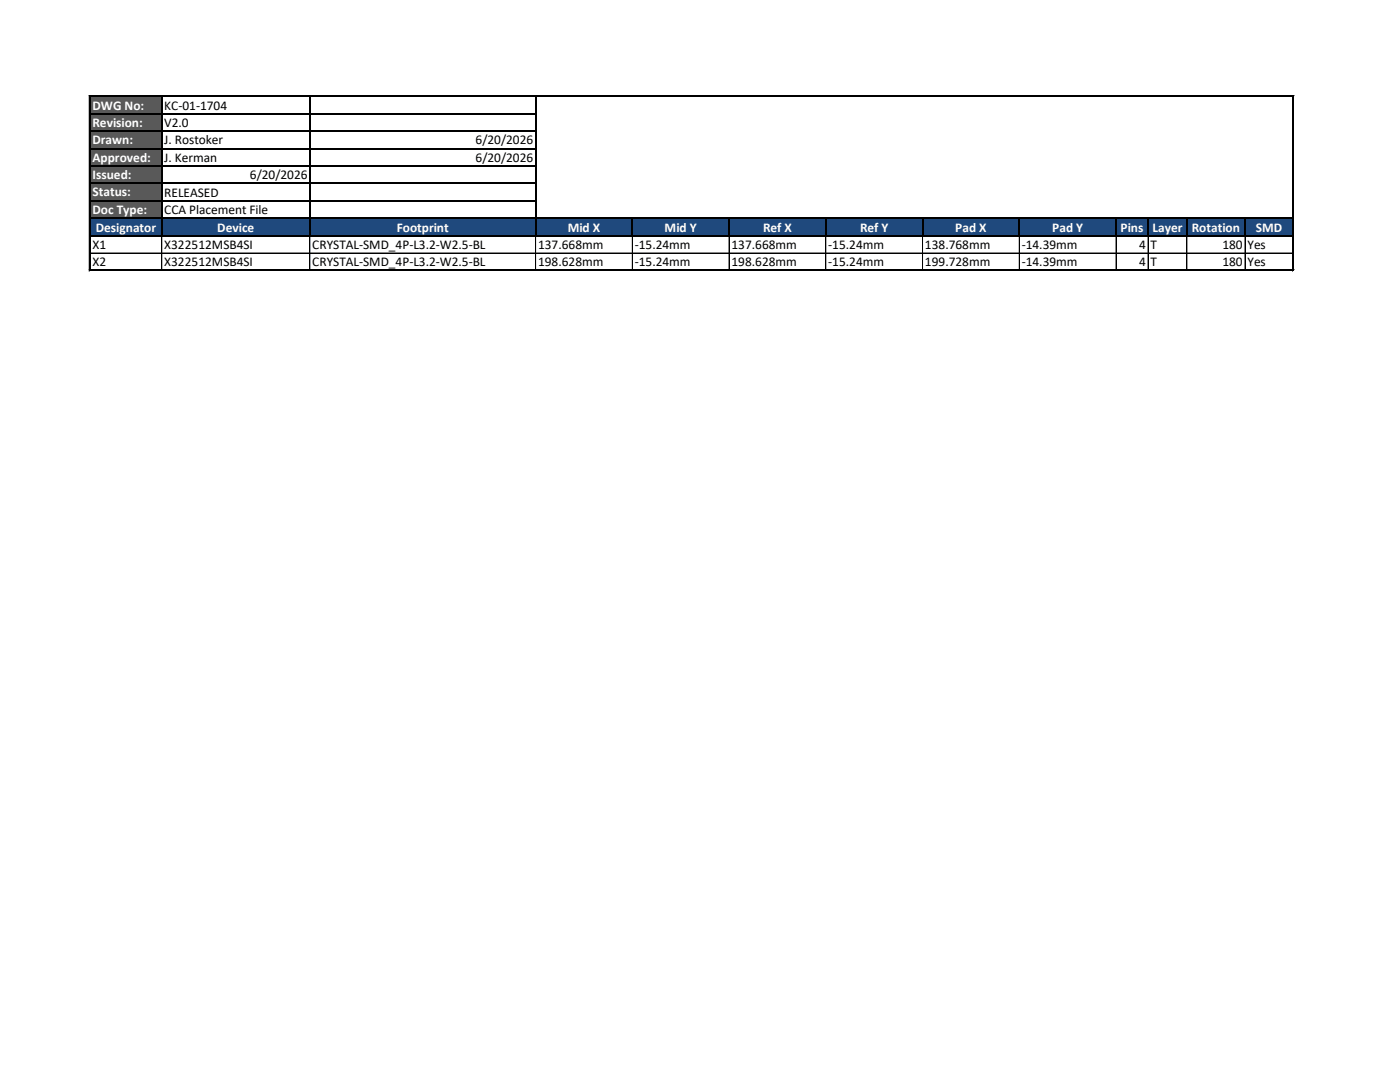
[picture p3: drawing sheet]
<svg xmlns="http://www.w3.org/2000/svg" width="279mm" height="216mm" viewBox="0 0 279 216" stroke-linecap="round" stroke-linejoin="round" font-family="sans-serif">
<defs><g id="words">
<g font-size="2.7" fill="#fff">
<text x="18.5" y="21.9">DWG No:</text>
<text x="18.5" y="25.4">Revision:</text>
<text x="18.5" y="28.8">Drawn:</text>
<text x="18.5" y="32.3">Approved:</text>
<text x="18.5" y="35.8">Issued:</text>
<text x="18.5" y="39.2">Status:</text>
<text x="18.5" y="42.7">Doc Type:</text>
<text x="19.1" y="46.2">Designator</text>
<text x="43.4" y="46.2">Device</text>
<text x="79.2" y="46.2">Footprint</text>
<text x="113.3" y="46.2">Mid X</text>
<text x="132.6" y="46.2">Mid Y</text>
<text x="152.3" y="46.2">Ref X</text>
<text x="171.6" y="46.2">Ref Y</text>
<text x="190.7" y="46.2">Pad X</text>
<text x="210" y="46.2">Pad Y</text>
<text x="223.6" y="46.2">Pins</text>
<text x="230" y="46.2">Layer</text>
<text x="237.9" y="46.2">Rotation</text>
<text x="250.6" y="46.2">SMD</text>
</g>
<g font-size="2.7">
<text x="32.8" y="21.9">KC-01-1704</text>
<text x="32.8" y="25.4">V2.0</text>
<text x="32.8" y="28.8">J. Rostoker</text>
<text x="94.9" y="28.8">6/20/2026</text>
<text x="32.8" y="32.3">J. Kerman</text>
<text x="49.9" y="35.7">6/20/2026</text>
<text x="94.9" y="32.3">6/20/2026</text>
<text x="32.8" y="39.3">RELEASED</text>
<text x="32.8" y="42.7">CCA Placement File</text>
<text x="18.5" y="49.6">X1</text>
<text x="18.5" y="53.1">X2</text>
<text x="32.8" y="49.6">X322512MSB4SI</text>
<text x="32.8" y="53.1">X322512MSB4SI</text>
<text x="62.3" y="49.6">CRYSTAL-SMD_4P-L3.2-W2.5-BL</text>
<text x="62.3" y="53.1">CRYSTAL-SMD_4P-L3.2-W2.5-BL</text>
<text x="107.4" y="49.6">137.668mm</text>
<text x="107.4" y="53.1">198.628mm</text>
<text x="126.7" y="49.6">-15.24mm</text>
<text x="126.7" y="53.1">-15.24mm</text>
<text x="146" y="49.6">137.668mm</text>
<text x="146" y="53.1">198.628mm</text>
<text x="165.3" y="49.6">-15.24mm</text>
<text x="165.3" y="53.1">-15.24mm</text>
<text x="184.6" y="49.6">138.768mm</text>
<text x="184.6" y="53.1">199.728mm</text>
<text x="203.9" y="49.6">-14.39mm</text>
<text x="203.9" y="53.1">-14.39mm</text>
<text x="227.3" y="49.6">4</text>
<text x="227.3" y="53.1">4</text>
<text x="229.6" y="49.6">T</text>
<text x="229.6" y="53.1">T</text>
<text x="244" y="49.6">180</text>
<text x="244" y="53.1">180</text>
<text x="249" y="49.6">Yes</text>
<text x="249" y="53.1">Yes</text>
</g>
</g></defs>
<path d="M18.1 19.3h14.2v24.3h-14.2z" fill-rule="evenodd" fill="#595959"/>
<path d="M18.1 43.5h239.9v3.5h-239.9z" fill-rule="evenodd" fill="#1f497d"/>
<g fill="none" stroke="#000" stroke-width=".2">
<path d="M107 19.3h-88.9v27.8M258 19.1v35M258.1 19.3v24.1M258.2 19.1h-240.4v35M17.8 53.8h240.4M18.1 54h240M32.3 47.1v6.8M61.8 47.1v6.8M106.9 47.1v6.8M126.2 47.1v6.8M145.5 47.1v6.8M164.8 47.1v6.8"/>
<path d="M184.1 47.1v6.8M203.4 47.1v6.8M222.7 47.1v6.8M229.1 47.1v6.8M236.9 47.1v6.8M248.5 47.1v6.8M258.1 50.5h-240M258.1 47.1v6.8"/>
</g>
<g fill="none" stroke="#000" stroke-width=".21">
<path d="M32.3 19.3v27.8M61.8 19.3v27.8M106.9 19.3v27.8M18.1 22.7h88.9M18.1 26.2h88.9M18.1 29.7h88.9M18.1 33.1h88.9M18.1 36.6h88.9M18.1 40.1h88.9M18.1 43.5h240.1M18.1 47h240.1M126.2 43.7v3.4"/>
<path d="M145.5 43.7v3.4M164.8 43.7v3.4M184.1 43.7v3.4M203.4 43.7v3.4M222.7 43.7v3.4M229.1 43.7v3.4M236.9 43.7v3.4M248.5 43.7v3.4M258.1 43.7v3.4"/>
</g>
<path d="M17.8 19.2h240.5M18 19v35.1M258.1 19v35.1M17.8 53.9h240.5" fill="none" stroke="#000" stroke-width=".34"/>
<use href="#words"/>
</svg>
